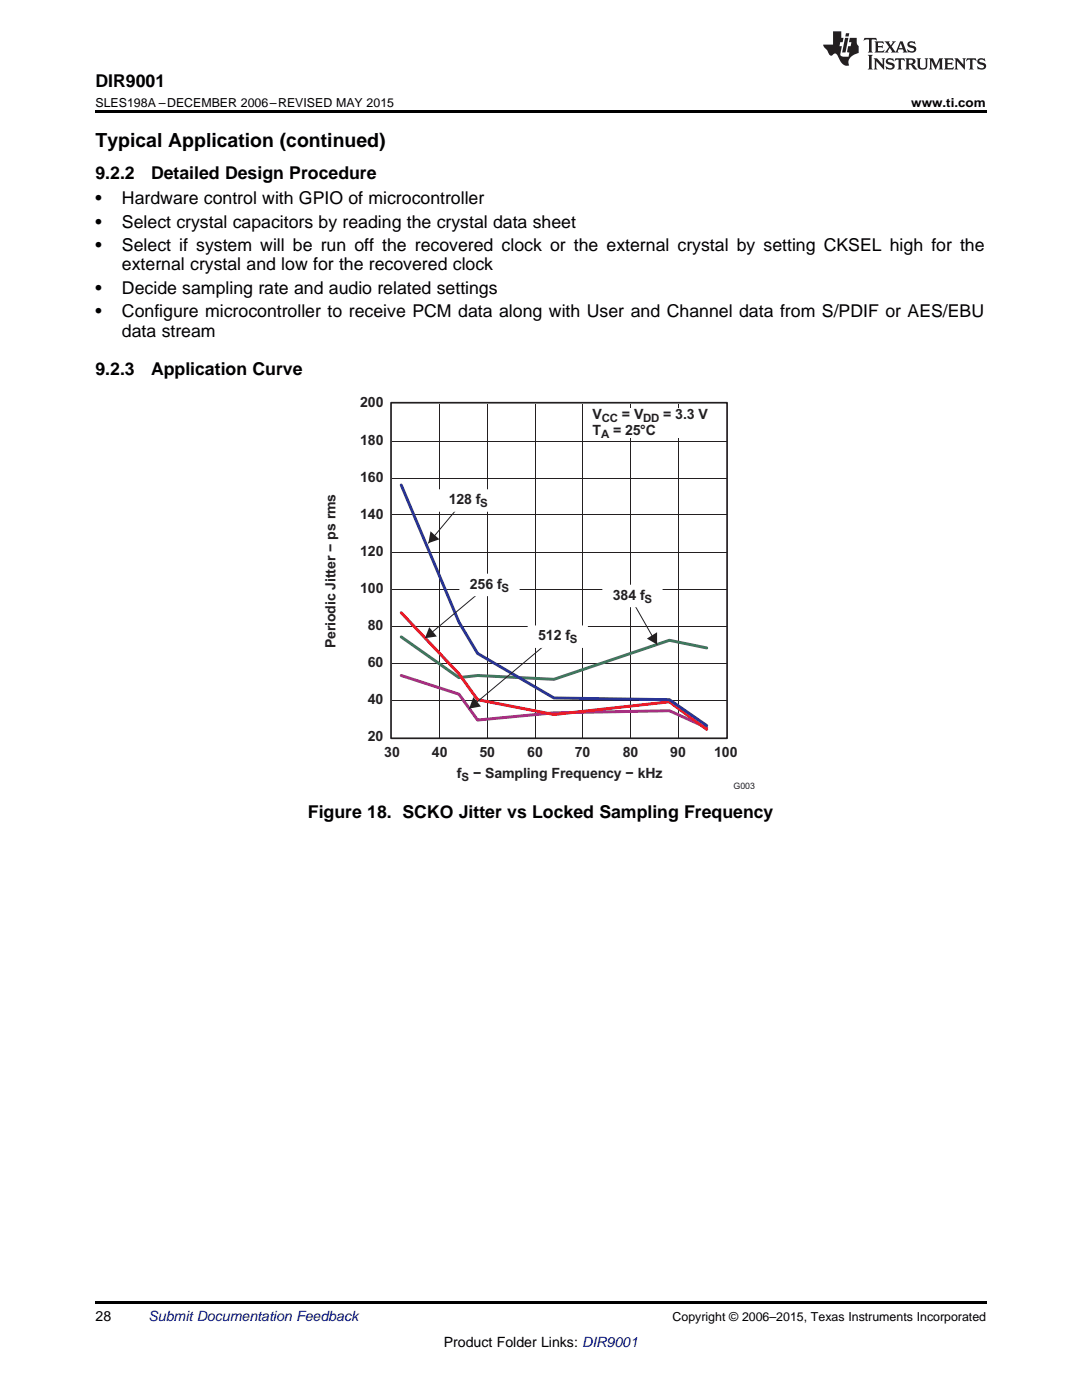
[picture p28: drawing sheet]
<svg xmlns="http://www.w3.org/2000/svg" width="216mm" height="279mm" viewBox="0 0 216 279" stroke-linecap="round" stroke-linejoin="round" font-family="sans-serif">
<defs><g id="words">
<text font-size="3.9" x="19" y="29.3">Typical Application (continued)</text>
<g font-size="3.5">
<text x="19" y="17.3">DIR9001</text>
<text x="19" y="35.6">9.2.2</text>
<text x="30.1" y="35.6">Detailed Design Procedure</text>
<text x="19" y="40.8">•</text>
<text x="24.3" y="40.8">Hardware control with GPIO of microcontroller</text>
<text x="19" y="45.4">•</text>
<text x="24.3" y="45.4">Select crystal capacitors by reading the crystal data sheet</text>
<text x="19" y="50.1">•</text>
<text x="24.3" y="50.1">Select if system will be run off the recovered clock or the external crystal by setting CKSEL high for the</text>
<text x="24.3" y="54">external crystal and low for the recovered clock</text>
<text x="19" y="58.6">•</text>
<text x="24.3" y="58.6">Decide sampling rate and audio related settings</text>
<text x="19" y="63.3">•</text>
<text x="24.3" y="63.3">Configure microcontroller to receive PCM data along with User and Channel data from S/PDIF or AES/EBU</text>
<text x="24.3" y="67.2">data stream</text>
<text x="19" y="74.9">9.2.3</text>
<text x="30.1" y="74.9">Application Curve</text>
<text x="61.5" y="163.3">Figure 18. SCKO Jitter vs Locked Sampling Frequency</text>
</g>
<g font-size="2.8" fill="#231f20">
<text x="71.8" y="81.3">200</text>
<text x="118.2" y="83.6">V</text>
<text x="124.1" y="83.6">= V</text>
<text x="132.3" y="83.6">= 3.3 V</text>
<text x="71.8" y="88.8">180</text>
<text x="118.2" y="86.7">T</text>
<text x="122.3" y="86.7">= 25°C</text>
<text x="71.8" y="96.1">160</text>
<text x="89.5" y="100.6">128 f</text>
<text x="71.8" y="103.5">140</text>
<text x="71.8" y="110.9">120</text>
<text x="71.8" y="118.3">100</text>
<text x="93.8" y="117.5">256 f</text>
<text x="122.3" y="119.7">384 f</text>
<text x="73.4" y="125.7">80</text>
<text x="66.9" y="129.4" transform="rotate(-90 66.9 129.4)">Periodic Jitter − ps rms</text>
<text x="107.4" y="127.8">512 f</text>
<text x="73.4" y="133.1">60</text>
<text x="73.4" y="140.5">40</text>
<text x="73.4" y="147.9">20</text>
<text x="76.7" y="151">30</text>
<text x="86.2" y="151">40</text>
<text x="91.2" y="155.3">f</text>
<text x="94.4" y="155.3">− Sampling Frequency − kHz</text>
<text x="95.7" y="151">50</text>
<text x="105.2" y="151">60</text>
<text x="114.7" y="151">70</text>
<text x="124.3" y="151">80</text>
<text x="133.7" y="151">90</text>
<text x="142.5" y="151">100</text>
</g>
<g font-size="2.8">
<text x="19" y="263.6">28</text>
<text x="88.5" y="268.9">Product Folder Links: DIR9001</text>
</g>
<text font-size="2.8" fill="#0000c8" x="29.6" y="263.6">Submit Documentation Feedback</text>
<g font-size="2.5">
<text x="19" y="21.4">SLES198A –DECEMBER 2006–REVISED MAY 2015</text>
<text x="181.8" y="21.4">www.ti.com</text>
<text x="134.2" y="263.6">Copyright © 2006–2015, Texas Instruments Incorporated</text>
</g>
<g font-size="2.3" fill="#231f20">
<text x="119.9" y="87.3">A</text>
<text x="120.1" y="84.2">CC</text>
<text x="128.3" y="84.2">DD</text>
<text x="95.8" y="101.2">S</text>
<text x="100" y="118">S</text>
<text x="128.6" y="120.2">S</text>
<text x="113.7" y="128.4">S</text>
<text x="92.1" y="155.9">S</text>
</g>
<text font-size="1.8" fill="#231f20" x="146.4" y="157.4">G003</text>
</g></defs>
<path d="M19 259.7h177.8v.5h-177.8z" fill="#000"/>
<g fill="none" stroke="#231f20" stroke-width=".2">
<path d="M78.2 95.4h66.7M78.2 88h66.7M87.7 80.5v66.7M97.2 80.5v66.7M106.8 80.5v66.7M116.3 80.5v66.7M125.8 80.5v66.7M135.3 80.5v66.7M78.2 117.6h66.7M78.2 110.2h66.7M78.2 102.8h66.7M78.2 139.8h66.7"/>
<path d="M78.2 132.4h66.7M78.2 124.9h66.7"/>
</g>
<path d="M80.1 134.8l11.5 3.7 3.7 5.2 15.2-1.4 23.1-.5 7.4 3.4" fill="none" stroke="#91268e" stroke-width=".59"/>
<path d="M80.1 127.1l11.5 8.1 3.7-.4 15.2 .8 23.1-7.8 7.4 1.5" fill="none" stroke="#3f775d" stroke-width=".59"/>
<path d="M80.1 122.3l11.5 12.2 3.7 5.1 15.2 3 23.1-2.5 7.4 5.5" fill="none" stroke="#ee1c25" stroke-width=".59"/>
<path d="M80.1 96.8l11.5 27.3 3.7 6.3 15.2 8.9 23.1 .3 7.4 5.2" fill="none" stroke="#29358e" stroke-width=".59"/>
<path d="M78 80.4h67.1v66.9h-67.1z" fill="none" stroke="#231f20" stroke-width=".34"/>
<path d="M129.1 127.4l2-1.2v2.4z" fill="#231f20"/>
<path d="M125.9 119.4l5.2 9.2" fill="none" stroke="#231f20" stroke-width=".2"/>
<path d="M85.6 125.2l1.6 1.8-2.4 .4z" fill-rule="evenodd" fill="#231f20"/>
<path d="M96.8 117.3l-12 10.1" fill="none" stroke="#231f20" stroke-width=".2"/>
<path d="M85.9 106l1.8 1.6-2.2 .8z" fill-rule="evenodd" fill="#231f20"/>
<path d="M92.3 100.3l-6.8 8.1" fill="none" stroke="#231f20" stroke-width=".2"/>
<path d="M87.6 97.8h11.7v4.2h-11.7z" fill-rule="evenodd" fill="#fff"/>
<path d="M87.6 97.8h11.7v4.2h-11.7z" fill="none" stroke="#fff" stroke-width=".34"/>
<path d="M120.4 116.9h11.6v4.1h-11.6z" fill-rule="evenodd" fill="#fff"/>
<path d="M120.4 116.9h11.6v4.1h-11.6z" fill="none" stroke="#fff" stroke-width=".34"/>
<path d="M91.8 114.7h11.7v4.1h-11.7z" fill-rule="evenodd" fill="#fff"/>
<path d="M91.8 114.7h11.7v4.1h-11.7z" fill="none" stroke="#fff" stroke-width=".34"/>
<path d="M94.5 139.1l1.5 1.9-2.4 .4z" fill-rule="evenodd" fill="#231f20"/>
<path d="M110.9 126.9l-17.3 14.5" fill="none" stroke="#231f20" stroke-width=".2"/>
<path d="M105.5 125h11.6v4.1h-11.6z" fill-rule="evenodd" fill="#fff"/>
<path d="M105.5 125h11.6v4.1h-11.6z" fill="none" stroke="#fff" stroke-width=".34"/>
<path d="M117.2 81.5h26.1v5.9h-26.1z" fill-rule="evenodd" fill="#fff"/>
<path d="M19 22h177.8v.5h-177.8z" fill="#000"/>
<g fill="#231f20">
<path d="M172.5 7.6l-.1 .5 .4-.2h.6v.1v2.1l-.2 .4h.9l-.2-.4v-2.1l.1-.1h.5l.5 .2-.2-.5zM174.5 8.3l.2 .3v1.5l-.2 .4h1.8l.2-.6a1.04 1.04 0 0 1-1.3 .2v-.7h.6l.3 .2v-.6l-.3 .2h-.6v-.6l.8-.1 .4 .3-.2-.5zM176.5 8.3l.9 1.1-.9 1.1h.8l-.2-.2 .4-.7 .5 .7-.2 .2h1.5l-.2-.2 .2-.4h.9l.1 .4-.2 .2h1l-.3-.3-.7-1.9h-.5l-.9 2-.8-1 .9-1h-.8l.1 .3-.4 .5-.3-.6 .1-.2zM179.7 8.6l.4 1h-.7zM181.3 8.4a.63 .63 0 0 0-.2 .7 .63 .63 0 0 0 .6 .4l.6 .2 .1 .2a.75 .75 0 0 1-.7 .4 .75 .75 0 0 1-.6-.5l.1 .7 .1-.1a1.11 1.11 0 0 0 1.5-.6 1.13 1.13 0 0 0-1.2-.8l-.1-.4a1.04 1.04 0 0 1 1.2 .2l-.2-.5-.2 .1-.4-.2zM173.2 10.9l.2 .4v2.2l-.2 .4h1l-.3-.4v-2.2l.3-.4zM174.3 11.6l.3 .4v1.5l-.3 .4h.8l-.2-.4v-1.3l1.5 1.7v-1.9l.2-.4h-.7l.2 .4v.9l-1.1-1.3zM177 11.8a.62 .62 0 0 0-.2 .7 .62 .62 0 0 0 .6 .4l.6 .1 .1 .3a.76 .76 0 0 1-.7 .3 .76 .76 0 0 1-.7-.4l.2 .7 .1-.1a1.11 1.11 0 0 0 1.5-.6 1.13 1.13 0 0 0-1.2-.8l-.1-.4a1.04 1.04 0 0 1 1.2 .2l-.2-.6-.2 .1-.5-.1zM178.7 11.6l-.2 .6a.61 .61 0 0 1 .8-.3v1.6l-.2 .4h.9l-.2-.4v-1.6a.63 .63 0 0 1 .7 .3l-.1-.6zM180.6 11.6l.3 .4v1.5l-.3 .4h1l-.2-.2-.1-.8 .6 .2a.76 .76 0 0 0 1.2 .7l-1-1a.58 .58 0 0 0 .6-.5 .58 .58 0 0 0-.5-.6zM181.4 11.9h.1a.45 .45 0 0 1 .5 .1 .45 .45 0 0 1 .1 .5l-.8 .2zM182.9 11.6l.2 .2a2.17 2.17 0 0 0 .3 1.9 .99 .99 0 0 0 1.6-.6v-1.1l.2-.4h-.7l.2 .2a1.92 1.92 0 0 1-.2 1.8 .6 .6 0 0 1-.9-.5v-1.1l.2-.4zM185.4 11.6l.2 .4v1.5l-.2 .4h.7l-.2-.4v-1.4l.8 1.8 .8-1.8v1.4l-.2 .4h.9l-.2-.4v-1.5l.2-.4h-.8l-.6 1.5-.6-1.5zM188.4 11.6l.2 .4v1.5l-.2 .4h1.8l.1-.6a1.04 1.04 0 0 1-1.2 .1v-.6h.5l.4 .2v-.6l-.4 .2h-.5v-.7h.8l.3 .3-.1-.6zM190.5 11.6l.2 .4v1.5l-.2 .4h.7l-.2-.4v-1.3l1.5 1.7v-1.9l.2-.4h-.7l.2 .4v.9l-1.1-1.3zM192.9 11.6l-.1 .6a.61 .61 0 0 1 .7-.3l.1 1.6-.3 .4h1l-.3-.4 .1-1.6a.63 .63 0 0 1 .7 .3l-.1-.6zM195.2 11.8a.62 .62 0 0 0-.2 .7 .62 .62 0 0 0 .6 .4l.6 .1 .1 .3a.76 .76 0 0 1-.7 .3 .76 .76 0 0 1-.6-.4l.1 .7 .1-.1a1.11 1.11 0 0 0 1.6-.6 1.13 1.13 0 0 0-1.3-.8l-.1-.4a1.04 1.04 0 0 1 1.2 .2l-.1-.6-.2 .1-.5-.1z"/>
<path d="M166.2 6.3v2.6h-1.9v.4l.8 .9a.91 .91 0 0 0 1 .8 .56 .56 0 0 1 .5-.3 .56 .56 0 0 1 .5 .3l.4 .8a1.53 1.53 0 0 0 1.9 1.2 1.54 1.54 0 0 1 1-2.1l.9-.3v-1.4a1.52 1.52 0 0 1-.4-1.6h-1.3l-.2 .8h.5l-.2 .8h-.5l-.1 1v.2l.4 .1-.2 .8a1.93 1.93 0 0 1-1.6-.3l.3-1.8h-.5l.2-.8h.4l.2-.8h-.4v-1.3zM168.6 7.6l-.6 2.9h.7l.6-2.9zM168.8 6.6l-.1 .7h.6l.2-.7z"/>
</g>
<use href="#words"/>
</svg>
